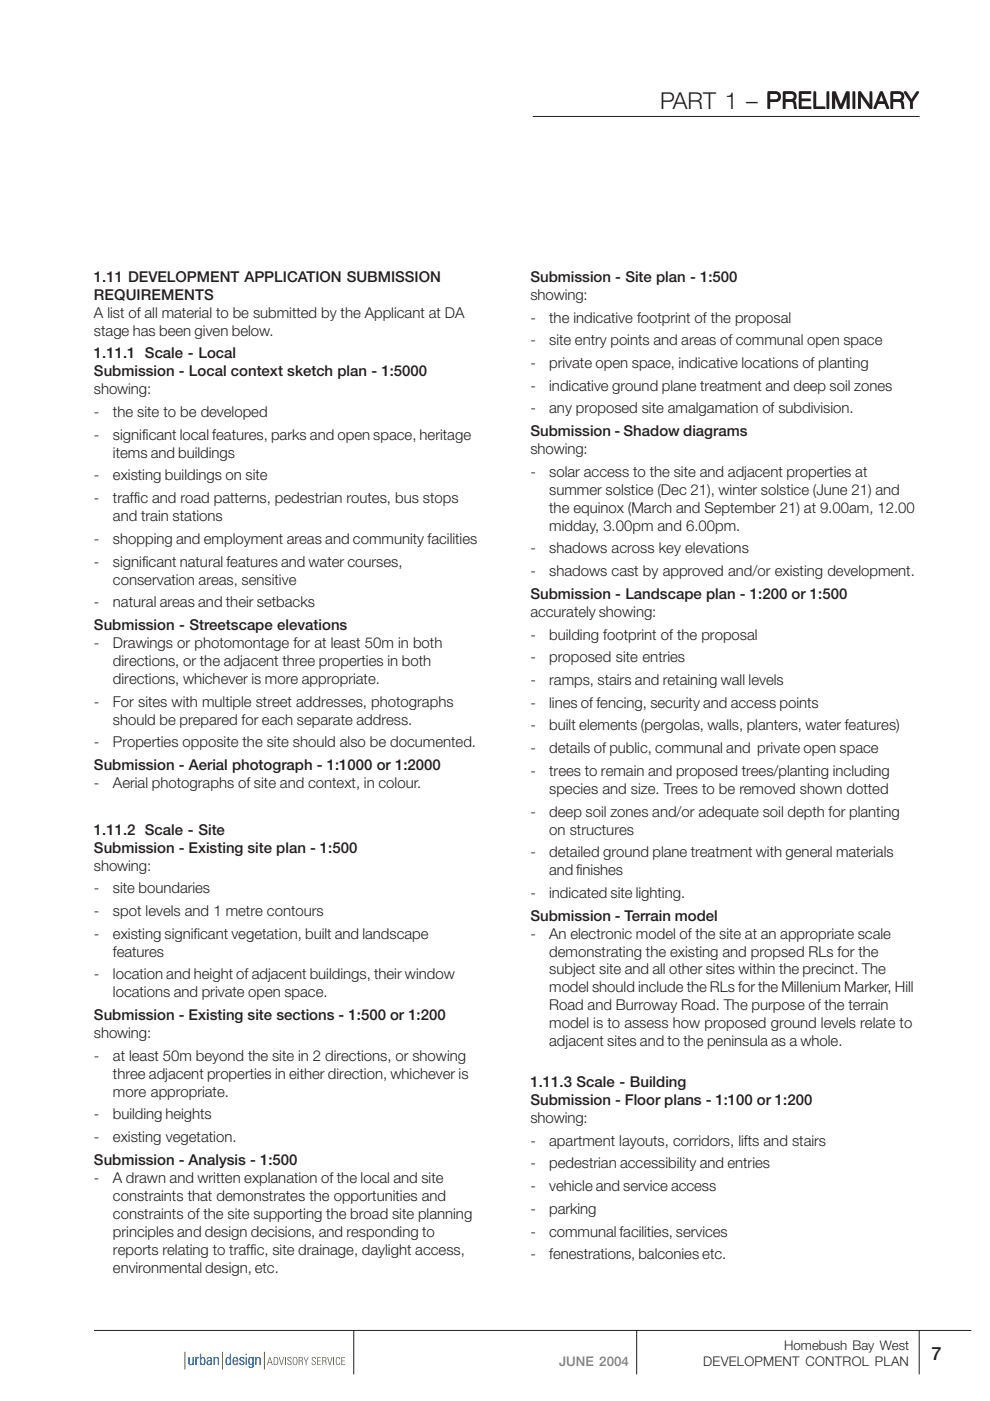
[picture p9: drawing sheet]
<svg xmlns="http://www.w3.org/2000/svg" width="210mm" height="297mm" viewBox="0 0 210 297" stroke-linecap="round" stroke-linejoin="round" font-family="sans-serif">
<defs><g id="words">
<text font-size="4.9" fill="#231f20" x="139.9" y="23">PART 1 – PRELIMINARY</text>
<text font-size="3.9" fill="#231f20" x="197.5" y="288.4">7</text>
<g font-size="3.2" fill="#231f20">
<text x="19.9" y="59.7">1.11 DEVELOPMENT APPLICATION SUBMISSION</text>
<text x="112.5" y="59.8">Submission - Site plan - 1:500</text>
<text x="19.9" y="63.6">REQUIREMENTS</text>
<text x="112.5" y="63.6">showing:</text>
<text x="19.9" y="67.4">A list of all material to be submitted by the Applicant at DA</text>
<text x="19.9" y="71.2">stage has been given below.</text>
<text x="112.5" y="68.4">-</text>
<text x="116.4" y="68.4">the indicative footprint of the proposal</text>
<text x="19.9" y="76">1.11.1 Scale - Local</text>
<text x="112.5" y="73.2">-</text>
<text x="116.4" y="73.2">site entry points and areas of communal open space</text>
<text x="19.9" y="79.8">Submission - Local context sketch plan - 1:5000</text>
<text x="19.9" y="83.6">showing:</text>
<text x="112.5" y="78">-</text>
<text x="112.5" y="82.8">-</text>
<text x="116.4" y="78">private open space, indicative locations of planting</text>
<text x="116.4" y="82.8">indicative ground plane treatment and deep soil zones</text>
<text x="19.9" y="88.4">-</text>
<text x="24" y="88.4">the site to be developed</text>
<text x="112.5" y="87.7">-</text>
<text x="116.4" y="87.7">any proposed site amalgamation of subdivision.</text>
<text x="19.9" y="93.3">-</text>
<text x="24" y="93.3">significant local features, parks and open space, heritage</text>
<text x="112.5" y="92.5">Submission - Shadow diagrams</text>
<text x="19.9" y="101.9">-</text>
<text x="24" y="101.9">existing buildings on site</text>
<text x="24" y="97.1">items and buildings</text>
<text x="112.5" y="96.3">showing:</text>
<text x="112.5" y="101.1">-</text>
<text x="116.4" y="101.1">solar access to the site and adjacent properties at</text>
<text x="19.9" y="106.7">-</text>
<text x="24" y="106.7">traffic and road patterns, pedestrian routes, bus stops</text>
<text x="116.4" y="104.9">summer solstice (Dec 21), winter solstice (June 21) and</text>
<text x="24" y="110.5">and train stations</text>
<text x="116.4" y="108.7">the equinox (March and September 21) at 9.00am, 12.00</text>
<text x="116.4" y="112.5">midday, 3.00pm and 6.00pm.</text>
<text x="19.9" y="115.3">-</text>
<text x="24" y="115.3">shopping and employment areas and community facilities</text>
<text x="112.5" y="117.3">-</text>
<text x="116.4" y="117.3">shadows across key elevations</text>
<text x="19.9" y="120.2">-</text>
<text x="24" y="120.2">significant natural features and water courses,</text>
<text x="24" y="124">conservation areas, sensitive</text>
<text x="112.5" y="122.2">-</text>
<text x="116.4" y="122.2">shadows cast by approved and/or existing development.</text>
<text x="19.9" y="128.8">-</text>
<text x="24" y="128.8">natural areas and their setbacks</text>
<text x="112.5" y="127">Submission - Landscape plan - 1:200 or 1:500</text>
<text x="112.5" y="130.8">accurately showing:</text>
<text x="19.9" y="133.6">Submission - Streetscape elevations</text>
<text x="19.9" y="137.4">-</text>
<text x="24" y="137.4">Drawings or photomontage for at least 50m in both</text>
<text x="112.5" y="135.6">-</text>
<text x="116.4" y="135.6">building footprint of the proposal</text>
<text x="24" y="141.2">directions, or the adjacent three properties in both</text>
<text x="112.5" y="140.4">-</text>
<text x="116.4" y="140.4">proposed site entries</text>
<text x="19.9" y="149.8">-</text>
<text x="24" y="149.8">For sites with multiple street addresses, photographs</text>
<text x="24" y="145">directions, whichever is more appropriate.</text>
<text x="112.5" y="145.2">-</text>
<text x="116.4" y="145.2">ramps, stairs and retaining wall levels</text>
<text x="24" y="153.6">should be prepared for each separate address.</text>
<text x="112.5" y="150.1">-</text>
<text x="112.5" y="154.9">-</text>
<text x="116.4" y="150.1">lines of fencing, security and access points</text>
<text x="116.4" y="154.9">built elements (pergolas, walls, planters, water features)</text>
<text x="19.9" y="158.5">-</text>
<text x="24" y="158.5">Properties opposite the site should also be documented.</text>
<text x="112.5" y="159.7">-</text>
<text x="116.4" y="159.7">details of public, communal and private open space</text>
<text x="19.9" y="163.3">Submission - Aerial photograph - 1:1000 or 1:2000</text>
<text x="19.9" y="167.1">-</text>
<text x="24" y="167.1">Aerial photographs of site and context, in colour.</text>
<text x="112.5" y="164.5">-</text>
<text x="116.4" y="164.5">trees to remain and proposed trees/planting including</text>
<text x="112.5" y="173.1">-</text>
<text x="116.4" y="168.3">species and size. Trees to be removed shown dotted</text>
<text x="116.4" y="173.1">deep soil zones and/or adequate soil depth for planting</text>
<text x="19.9" y="177">1.11.2 Scale - Site</text>
<text x="116.4" y="176.9">on structures</text>
<text x="19.9" y="180.8">Submission - Existing site plan - 1:500</text>
<text x="19.9" y="184.6">showing:</text>
<text x="112.5" y="181.8">-</text>
<text x="116.4" y="185.6">and finishes</text>
<text x="116.4" y="181.8">detailed ground plane treatment with general materials</text>
<text x="19.9" y="189.4">-</text>
<text x="24" y="189.4">site boundaries</text>
<text x="112.5" y="190.4">-</text>
<text x="116.4" y="190.4">indicated site lighting.</text>
<text x="19.9" y="194.2">-</text>
<text x="24" y="194.2">spot levels and 1 metre contours</text>
<text x="112.5" y="195.2">Submission - Terrain model</text>
<text x="19.9" y="199">-</text>
<text x="24" y="199">existing significant vegetation, built and landscape</text>
<text x="24" y="202.8">features</text>
<text x="112.5" y="199">-</text>
<text x="116.4" y="202.8">demonstrating the existing and propsed RLs for the</text>
<text x="116.4" y="199">An electronic model of the site at an appropriate scale</text>
<text x="19.9" y="207.7">-</text>
<text x="24" y="207.7">location and height of adjacent buildings, their window</text>
<text x="116.4" y="206.6">subject site and all other sites within the precinct. The</text>
<text x="24" y="211.5">locations and private open space.</text>
<text x="116.4" y="210.4">model should include the RLs for the Millenium Marker, Hill</text>
<text x="116.4" y="214.2">Road and Burroway Road. The purpose of the terrain</text>
<text x="19.9" y="216.3">Submission - Existing site sections - 1:500 or 1:200</text>
<text x="19.9" y="220.1">showing:</text>
<text x="116.4" y="218">model is to assess how proposed ground levels relate to</text>
<text x="116.4" y="221.9">adjacent sites and to the peninsula as a whole.</text>
<text x="19.9" y="224.9">-</text>
<text x="24" y="224.9">at least 50m beyond the site in 2 directions, or showing</text>
<text x="24" y="228.7">three adjacent properties in either direction, whichever is</text>
<text x="24" y="232.6">more appropriate.</text>
<text x="112.5" y="230.5">1.11.3 Scale - Building</text>
<text x="19.9" y="237.3">-</text>
<text x="24" y="237.3">building heights</text>
<text x="112.5" y="234.3">Submission - Floor plans - 1:100 or 1:200</text>
<text x="112.5" y="238.1">showing:</text>
<text x="19.9" y="242.2">-</text>
<text x="24" y="242.2">existing vegetation.</text>
<text x="112.5" y="242.9">-</text>
<text x="116.4" y="242.9">apartment layouts, corridors, lifts and stairs</text>
<text x="19.9" y="247">Submission - Analysis - 1:500</text>
<text x="19.9" y="250.8">-</text>
<text x="24" y="250.8">A drawn and written explanation of the local and site</text>
<text x="112.5" y="247.7">-</text>
<text x="116.4" y="247.7">pedestrian accessibility and entries</text>
<text x="24" y="254.6">constraints that demonstrates the opportunities and</text>
<text x="112.5" y="252.5">-</text>
<text x="112.5" y="257.4">-</text>
<text x="116.4" y="252.5">vehicle and service access</text>
<text x="116.4" y="257.4">parking</text>
<text x="24" y="258.4">constraints of the site supporting the broad site planning</text>
<text x="24" y="262.2">principles and design decisions, and responding to</text>
<text x="112.5" y="262.2">-</text>
<text x="116.4" y="262.2">communal facilities, services</text>
<text x="24" y="266">reports relating to traffic, site drainage, daylight access,</text>
<text x="24" y="269.9">environmental design, etc.</text>
<text x="112.5" y="267">-</text>
<text x="116.4" y="267">fenestrations, balconies etc.</text>
</g>
<g font-size="2.8" fill="#231f20">
<text x="166.3" y="286.2">Homebush Bay West</text>
<text x="149.1" y="289.6">DEVELOPMENT CONTROL PLAN</text>
</g>
<text font-size="2.8" fill="#808285" x="118.5" y="289.6">JUNE 2004</text>
</g></defs>
<path d="M113 24.7h82M19.9 282.1h186M75 282v9.4M135 282v9.4M194.9 282v9.4" fill="none" stroke="#231f20" stroke-width=".21"/>
<g fill="#00458d">
<path d="M39.9 287.7h.3v1.4l.3 .1 .3-.4v-1.1h.3v1.7h-.3v-.2l-.4 .2-.4-.2z"/>
<path d="M41.4 287.7h.3v.3l.5-.3v.3h-.4l-.1 .2v1.2h-.3z"/>
<path d="M45.3 287.7h.2l.1 .3a.48 .48 0 0 1 .4-.3 .48 .48 0 0 1 .4 .3v1.4h-.2l-.1-1.3-.2-.2-.3 .3-.1 1.2h-.2z"/>
<path d="M51 287.8l.3-.1 .5 .2v.3h-.3l-.1-.3-.3 .1 .1 .3a.61 .61 0 0 1 .6 .4 .61 .61 0 0 1-.2 .7 .58 .58 0 0 1-.9-.5h.3l.3 .3 .2-.1a.66 .66 0 0 0-.6-.6l-.1-.3z"/>
<path d="M54.1 287.7h.3v.3a.48 .48 0 0 1 .4-.3 .48 .48 0 0 1 .4 .3l.1 1.4h-.3v-1.3l-.3-.2-.3 .3v1.2h-.3z"/>
<path d="M42.4 287h.3v.9l.3-.2a1 1 0 0 1 .2 1.7h-.3l-.2-.2v.2h-.3zM42.8 288l-.1 1 .3 .2a.79 .79 0 0 0 0-1.3z"/>
<path d="M43.9 287.9a.58 .58 0 0 1 .6-.2 .58 .58 0 0 1 .4 .5v1.2h-.2v-.2l-.3 .2h-.4a.61 .61 0 0 1-.1-.8 .61 .61 0 0 1 .7-.2v-.4l-.4-.1-.1 .3h-.3zM44.1 288.7v.4l.4 .1 .1-.6z"/>
<path d="M48.7 287h.3v2.4h-.3v-.2l-.2 .2h-.4a1.3 1.3 0 0 1-.1-1.6l.5-.1 .2 .2zM48.2 288l-.1 .2a.75 .75 0 0 0 .3 1h.2l.1-.4a.52 .52 0 0 0-.5-.8z"/>
<path d="M49.6 287.8h.6l.3 .4v.5h-.9l.1 .5h.4l.1-.3h.3a.6 .6 0 0 1-.5 .5 .6 .6 0 0 1-.7-.4 1.22 1.22 0 0 1 .3-1.2zM49.7 287.9l-.1 .6h.6l-.1-.6z"/>
<path d="M52.1 287h.3v.3h-.3zM52.1 287.7h.2v1.7h-.2z"/>
<path d="M52.8 287.8l.5-.1 .2 .2v-.2h.3v1.9a.57 .57 0 0 1-.6 .4 .57 .57 0 0 1-.5-.4l.7 .2 .1-.6-.1 .1a.47 .47 0 0 1-.7-.1l-.1-.7zM53 288l-.1 .9 .3 .3a.78 .78 0 0 0 0-1.3z"/>
</g>
<g fill="#5b5b3d">
<path d="M59.1 287.7h.2l.4 1.5 .4-1.5h.1l-.4 1.7h-.2z"/>
<path d="M60.5 287.7h.1v1.7h-.1z"/>
<path d="M61 287.9a.45 .45 0 0 1 .5-.2 .45 .45 0 0 1 .3 .5h-.1l-.1-.3-.4-.1-.1 .5 .3 .2a.48 .48 0 0 1 .4 .7 .48 .48 0 0 1-.8 0l-.1-.3h.2l.1 .4 .4-.1a1.07 1.07 0 0 0-.6-.9z"/>
<path d="M64.4 287.7h.1l.4 .9 .4-.9h.1l-.4 1v.7h-.2v-.7z"/>
<path d="M66.2 287.9a.45 .45 0 0 1 .5-.2 .45 .45 0 0 1 .3 .5h-.2l-.1-.3-.3-.1-.1 .5 .3 .2a.48 .48 0 0 1 .3 .7 .48 .48 0 0 1-.8 0v-.3h.1l.1 .4 .5-.1a1.07 1.07 0 0 0-.7-.9z"/>
<path d="M67.3 287.7h.7v.2h-.6v.6h.6v.1h-.6v.7h.6v.1h-.7z"/>
<path d="M69.4 287.7h.1l.4 1.5 .4-1.5h.2l-.5 1.7h-.2z"/>
<path d="M70.7 287.7h.2v1.7h-.2z"/>
<path d="M71.4 287.8h.6l.1 .4-.4-.4a.96 .96 0 0 0 0 1.5l.4-.4-.1 .4-.3 .1a.79 .79 0 0 1-.5-1.1z"/>
<path d="M72.4 287.7h.7v.2h-.6v.6h.6v.1h-.6v.7h.7v.1h-.8z"/>
<path d="M57.1 287.7h.2l.5 1.7h-.1l-.2-.4h-.6l-.2 .4h-.1zM57.2 287.9l-.3 .9h.6z"/>
<path d="M58 287.7l.7 .1a.92 .92 0 0 1 .3 1.1 .92 .92 0 0 1-1 .5zM58.2 287.9v1.4a.77 .77 0 0 0 .7-.6 .77 .77 0 0 0-.3-.8z"/>
<path d="M62.3 287.8l.3-.1a.79 .79 0 0 1 .5 1.1l-.2 .6h-.3a.79 .79 0 0 1-.5-1.1zM62.4 287.9l-.2 .7a.53 .53 0 0 0 .4 .7 .96 .96 0 0 0 0-1.5z"/>
<path d="M63.3 287.7l.9 .2v.4l-.3 .2 .3 .3v.6h-.1l-.1-.7-.2-.1h-.3v.8h-.2zM63.5 287.9v.6l.4-.1 .1-.4z"/>
<path d="M68.3 287.7l.9 .2v.4l-.3 .2 .3 .3v.6h-.1l-.1-.7-.2-.1h-.3v.8h-.2zM68.5 287.9v.6l.4-.1 .1-.4z"/>
</g>
<path d="M39.2 286.6v3.7M47.2 286.6v3.7M56.1 286.6v3.7" fill="none" stroke="#5b5b3d" stroke-width=".21"/>
<use href="#words"/>
</svg>
